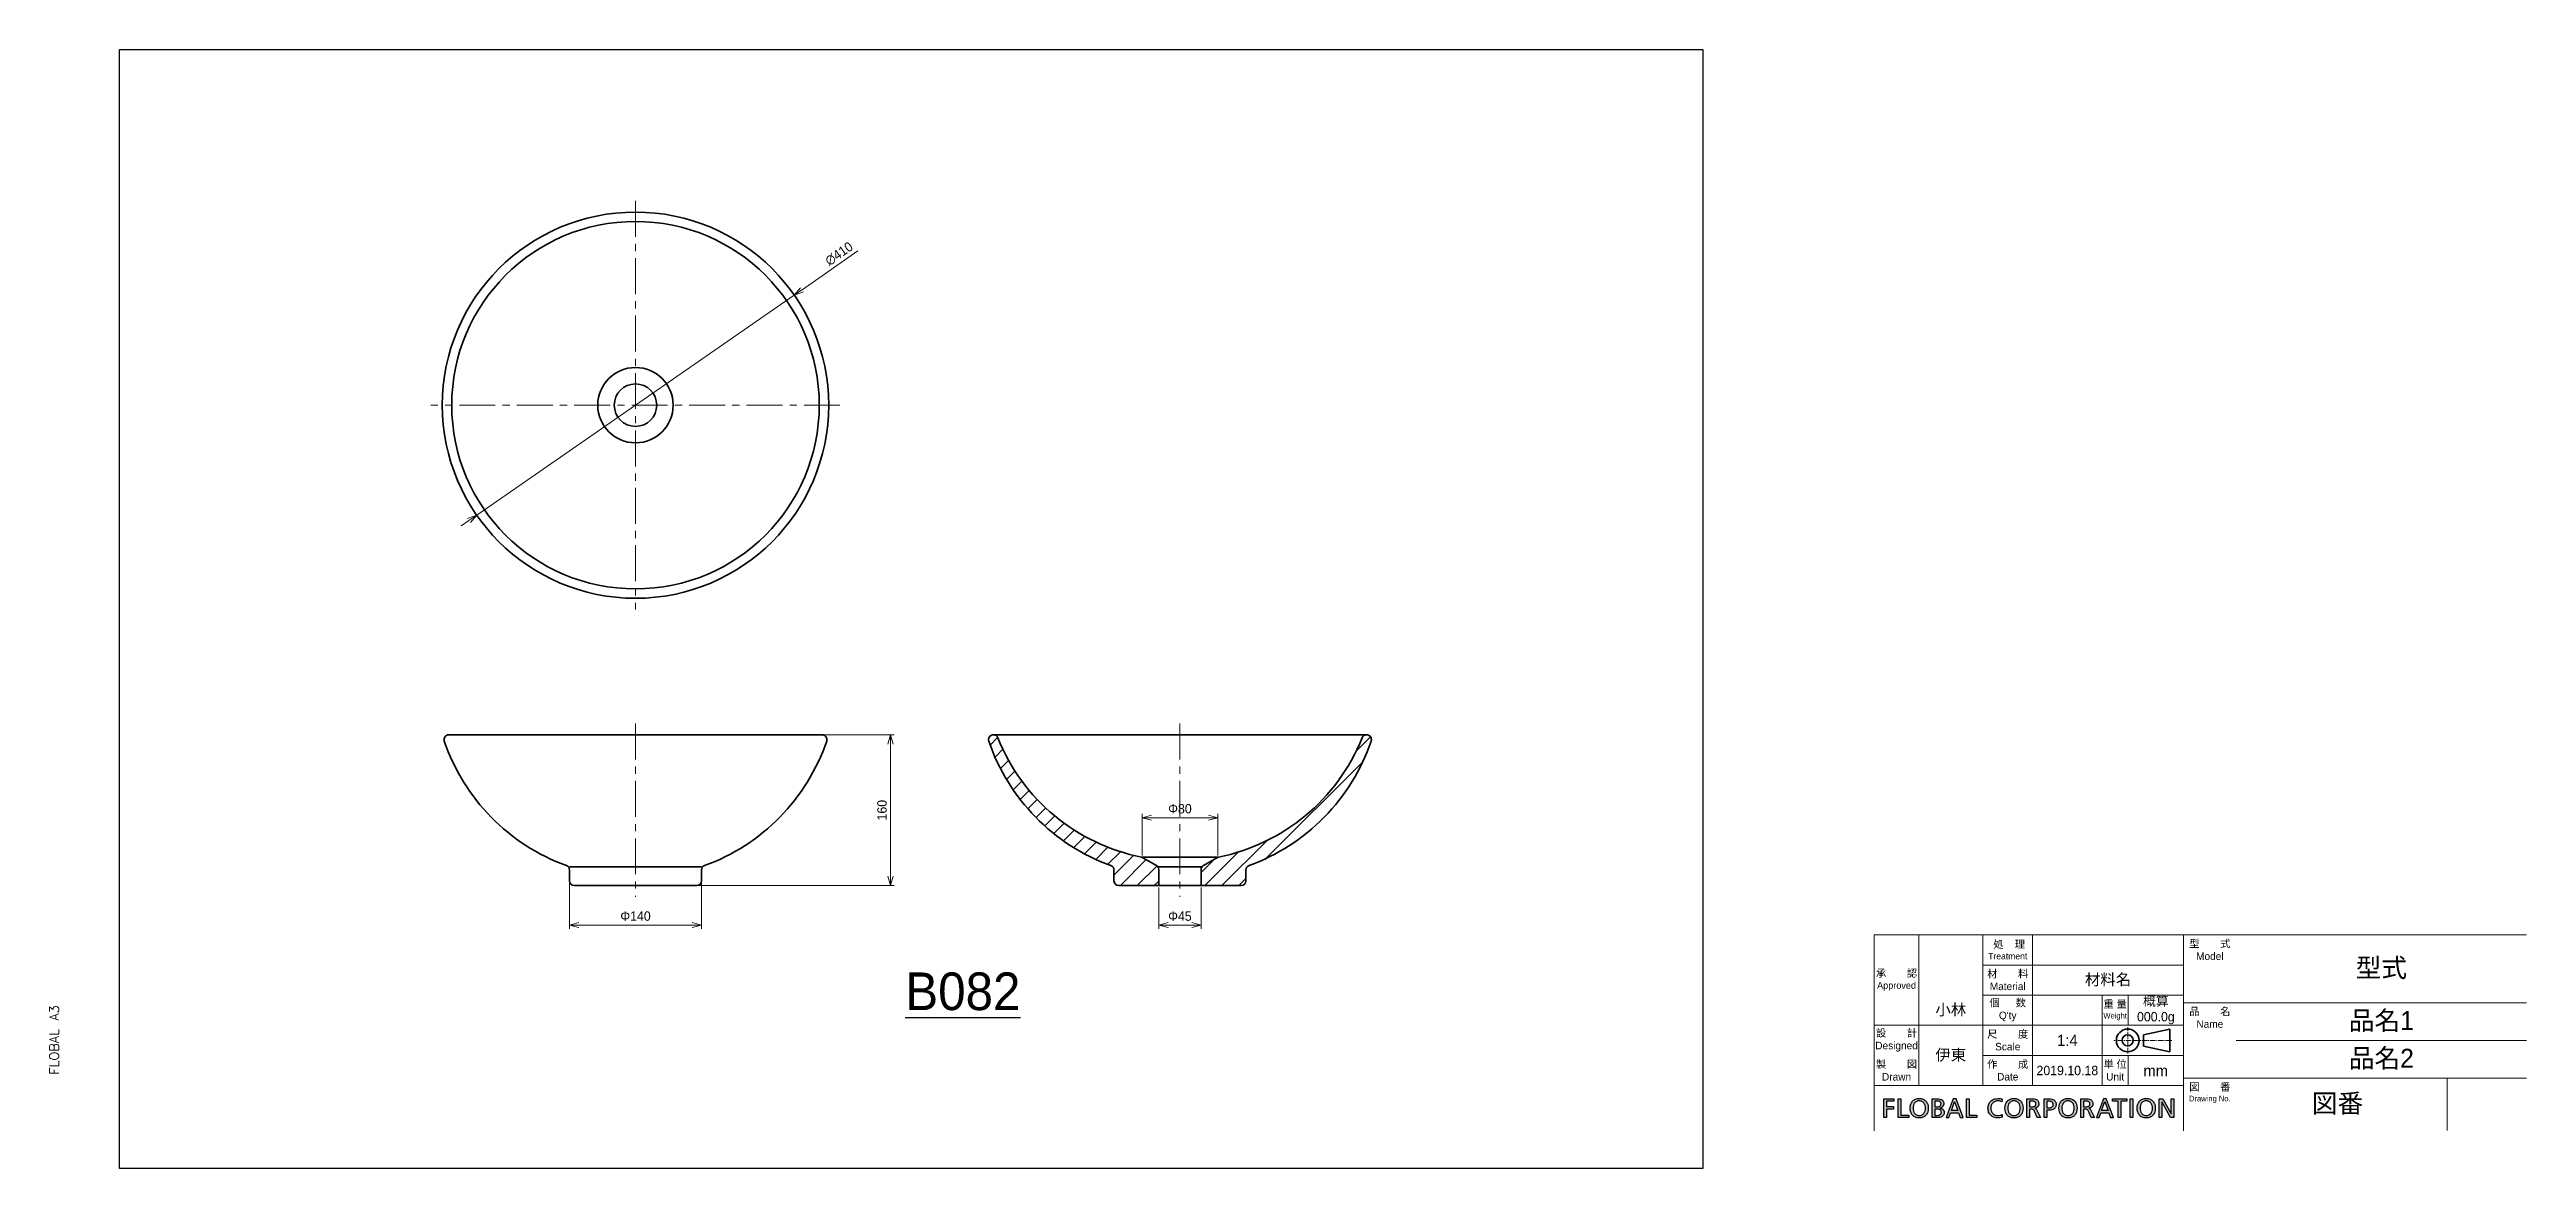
# Model space of a CAD drawing. Header units: millimetres. Extents: x 1926 to 4554, y 0 to 1188.
import ezdxf

# ---------------------------------------------------------------- set-up
doc = ezdxf.new("R2010")
doc.units = ezdxf.units.MM
doc.header["$LTSCALE"] = 0.3
doc.linetypes.add('CENTER', pattern=[50.8, 31.75, -6.35, 6.35, -6.35])
doc.linetypes.add('CENTER2', pattern=[28.575, 19.05, -3.175, 3.175, -3.175])
for name, color, linetype, lineweight in [('HATCH', 54, 'Continuous', 9), ('TEXT', 7, 'Continuous', 25), ('中心線', 4, 'CENTER', 18), ('中心線x.5', 4, 'CENTER2', 18), ('実線', 3, 'Continuous', 35), ('寸法', 2, 'Continuous', 18), ('細線', 7, 'Continuous', 18)]:
    doc.layers.add(name, color=color, linetype=linetype, lineweight=lineweight)
doc.layers.add('HOJO', color=8, linetype='Continuous', lineweight=13, plot=False)
doc.styles.add('MS Pゴシック', font='')
doc.styles.get("Standard").update_dxf_attribs({"font": 'txt.shx', "bigfont": 'bigfont.shx'})
doc.styles.get('MS Pゴシック').set_extended_font_data('MS PGothic')
doc.dimstyles.new('MyDim S＝1：4', dxfattribs={"dimtxt": 2.5, "dimasz": 2.5, "dimexe": 1, "dimexo": 0.5, "dimgap": 1, "dimtad": 3, "dimdsep": 46, "dimtxsty": 'MS Pゴシック', "dimblk": 'OPEN30', "dimcen": 0, "dimclrd": 256, "dimclre": 256, "dimclrt": 256, "dimazin": 2, "dimtfac": 1, "dimtmove": 0, "dimatfit": 3, "dimldrblk": 'OPEN30', "dimfxl": 1, "dimlwd": 18, "dimlwe": 18, "dimarcsym": 0})
pattern_1 = [(45, (0, 111.977), (-8.980256, 8.980256), [])]

msp = doc.modelspace()

# ---------------------------------------------------------------- texts
at = {"layer": 'Defpoints'}
msp.add_text('FLOBAL A3', height=10, rotation=90, dxfattribs=at).set_placement((1935.81, 99.583))
at = {"layer": 'HOJO', "attachment_point": 5}
for s, insert, char_height, width in [('{\\fＭＳ Ｐ明朝|b0|i0|c128|p18;型式}', (4400.154, 212), 20, 308), ('{\\fMS PMincho|b0|i0|c128|p18;材料名}', (4110.154, 200), 12, 160), ('{\\fＭＳ Ｐ明朝|b0|i0|c128|p18;品名1}', (4400.154, 156), 20, 308), ('{\\fＭＳ Ｐ明朝|b0|i0|c128|p18;品名2}', (4400.154, 116), 20, 308), ('{\\fＭＳ Ｐ明朝|b0|i0|c128|p18;図番}', (4353.691, 68.107), 20, 232.48901)]:
    msp.add_mtext(s, dxfattribs=dict(at, insert=insert, char_height=char_height, width=width))
at = {"layer": 'TEXT', "insert": (2894.964, 187.844), "char_height": 40, "width": 188.55958, "attachment_point": 5, "style": 'MS Pゴシック'}
msp.add_mtext('{\\LB082}', dxfattribs=at)
at = {"layer": 'TEXT', "attachment_point": 5}
for s, insert, char_height, width in [('{\\fMS PMincho|b0|i0|c128|p18;概算000.0g}', (4160.88, 168), 10, 58.54857), ('{\\fMS PMincho|b0|i0|c128|p18;小林}', (3943.29, 168), 12, 67.95215), ('{\\fMS PMincho|b0|i0|c128|p18;伊東}', (3943.29, 120), 12, 67.95215), ('{\\fMS PMincho|b0|i0|c128|p18;2019.10.18}', (4066.96, 104), 10, 73.61143), ('{\\fMS PMincho|b0|i0|c128|p18;mm}', (4160.783, 103.715), 12, 58.7416)]:
    msp.add_mtext(s, dxfattribs=dict(at, insert=insert, char_height=char_height, width=width))
at = {"layer": '細線', "attachment_point": 5}
for s, insert, char_height, width in [('{\\fMS UI Gothic|b0|i0|c128|p50; 処    理\\H0.85x;Treatment}', (4003.71, 232), 8, 52.88785), ('{\\fMS UI Gothic|b0|i0|c128|p2;型\u3000\u3000式\\P\\fMS UI Gothic|b0|i0|c128|p50;Model}', (4218.154, 232), 8, 56), ('{\\fMS UI Gothic|b0|i0|c128|p50;承\u3000\u3000認\\P\\H0.9x;Approved}', (3885.734, 200), 8, 47.16), ('{\\fMS UI Gothic|b0|i0|c128|p2;材\u3000\u3000料\\PMaterial}', (4003.71, 200), 8, 52.88785), ("{\\fMS UI Gothic|b0|i0|c128|p2;個  \u3000数Q'ty}", (4003.71, 168), 8, 52.88785), ('{\\fMS UI Gothic|b0|i0|c128|p50;重 量\\H0.7502x;Weight\\H1.333x; }', (4117.685, 168), 7.998, 27.84), ('{\\fMS UI Gothic|b0|i0|c128|p2;品\u3000\u3000名\\fMS UI Gothic|b0|i0|c128|p50;Name}', (4218.154, 160), 8, 56), ('{\\fMS UI Gothic|b0|i0|c128|p2;設\u3000\u3000計Designed}', (3885.734, 136), 8, 47.16), ('{\\fMS UI Gothic|b0|i0|c128|p50;尺\u3000\u3000度Scale}', (4003.71, 136), 8, 52.88785), ('{\\fMS PMincho|b0|i0|c128|p18;1:4}', (4066.96, 136), 12, 73.61143), ('{\\fMS UI Gothic|b0|i0|c128|p2;製\u3000\u3000図Drawn}', (3885.734, 104), 8, 47.16), ('{\\fMS UI Gothic|b0|i0|c128|p2;作\u3000\u3000成Date}', (4003.71, 104), 8, 52.88785), ('{\\fMS UI Gothic|b0|i0|c128|p50;単 位\\P\\H1x;Unit}', (4117.685, 104), 7.998, 27.84), ('{\\fMS UI Gothic|b0|i0|c128|p50;図\u3000\u3000番\\fMS UI Gothic|b0|i0|c128|p2;\\P\\fMS UI Gothic|b0|i0|c128|p50;\\H0.75x;Drawing No.}', (4218.154, 80), 8, 56)]:
    msp.add_mtext(s, dxfattribs=dict(at, insert=insert, char_height=char_height, width=width))

# ---------------------------------------------------------------- blocks, each defined once
blk = doc.blocks.new('FLOBAL CORPORATIOM')
at = {"layer": 'TEXT'}
h = blk.add_hatch(color=256, dxfattribs=at)
h.paths.add_polyline_path([(16.86, 1.72), (16.79, 1.86), (16.7, 1.99), (16.6, 2.1), (16.48, 2.19), (16.35, 2.27), (16.21, 2.34), (16.06, 2.39), (15.73, 2.46), (15.01, 2.5), (13.79, 2.5), (13.79, -2.5), (14.5, -2.5), (14.5, -0.28), (14.93, -0.28), (15.19, -0.29), (15.3, -0.31), (15.36, -0.32), (15.41, -0.34), (15.46, -0.37), (15.51, -0.4), (15.55, -0.44), (15.6, -0.48), (15.69, -0.61), (15.77, -0.77), (16.54, -2.5), (17.35, -2.5), (16.41, -0.51), (16.3, -0.31), (16.25, -0.24), (16.19, -0.17), (16.13, -0.12), (16.07, -0.08), (15.92, -0.01), (15.92, 0.01), (16.13, 0.06), (16.33, 0.14), (16.5, 0.25), (16.65, 0.39), (16.72, 0.46), (16.78, 0.54), (16.83, 0.63), (16.87, 0.73), (16.91, 0.82), (16.93, 0.93), (16.95, 1.03), (16.95, 1.15), (16.94, 1.36), (16.91, 1.55)])
h.paths.add_polyline_path([(14.5, 1.87), (15.19, 1.87), (15.42, 1.86), (15.62, 1.82), (15.71, 1.79), (15.8, 1.76), (15.87, 1.72), (15.94, 1.67), (16, 1.62), (16.05, 1.56), (16.09, 1.5), (16.13, 1.44), (16.16, 1.37), (16.18, 1.29), (16.19, 1.21), (16.19, 1.13), (16.19, 1.04), (16.17, 0.96), (16.15, 0.88), (16.12, 0.81), (16.08, 0.74), (16.03, 0.67), (15.97, 0.61), (15.91, 0.56), (15.83, 0.51), (15.75, 0.47), (15.57, 0.41), (15.35, 0.36), (15.11, 0.35), (14.5, 0.35)], flags=16)
h.paths.add_polyline_path([(-37.77, -0.22), (-35.91, -0.22), (-35.91, 0.41), (-37.77, 0.41), (-37.77, 1.87), (-35.83, 1.87), (-35.83, 2.5), (-38.48, 2.5), (-38.48, -2.5), (-37.77, -2.5)])
h.paths.add_polyline_path([(-34.69, -2.5), (-31.88, -2.5), (-31.88, -1.87), (-33.97, -1.87), (-33.97, 2.5), (-34.69, 2.5)])
h.paths.add_polyline_path([(-30.34, 2.28), (-30.53, 2.16), (-30.71, 2.01), (-30.88, 1.85), (-31.02, 1.67), (-31.15, 1.47), (-31.26, 1.26), (-31.35, 1.03), (-31.47, 0.54), (-31.51, 0), (-31.47, -0.55), (-31.35, -1.04), (-31.26, -1.27), (-31.15, -1.49), (-31.03, -1.68), (-30.88, -1.86), (-30.72, -2.02), (-30.54, -2.17), (-30.34, -2.29), (-30.12, -2.4), (-29.89, -2.48), (-29.65, -2.54), (-29.38, -2.57), (-29.1, -2.59), (-28.83, -2.57), (-28.56, -2.54), (-28.32, -2.48), (-28.09, -2.4), (-27.87, -2.29), (-27.67, -2.17), (-27.49, -2.02), (-27.33, -1.86), (-27.18, -1.68), (-27.06, -1.49), (-26.95, -1.27), (-26.86, -1.04), (-26.74, -0.55), (-26.7, 0), (-26.74, 0.54), (-26.86, 1.03), (-26.95, 1.26), (-27.06, 1.47), (-27.19, 1.67), (-27.33, 1.85), (-27.5, 2.01), (-27.68, 2.16), (-27.87, 2.28), (-28.09, 2.39), (-28.32, 2.47), (-28.57, 2.54), (-28.83, 2.57), (-29.1, 2.59), (-29.38, 2.57), (-29.64, 2.54), (-29.89, 2.47), (-30.12, 2.39)])
h.paths.add_polyline_path([(-29.83, 1.8), (-29.67, 1.86), (-29.49, 1.92), (-29.31, 1.95), (-29.1, 1.96), (-28.9, 1.94), (-28.72, 1.91), (-28.54, 1.86), (-28.38, 1.79), (-28.23, 1.7), (-28.1, 1.6), (-27.98, 1.49), (-27.87, 1.36), (-27.77, 1.22), (-27.69, 1.06), (-27.56, 0.73), (-27.48, 0.38), (-27.46, 0), (-27.48, -0.37), (-27.55, -0.73), (-27.67, -1.06), (-27.75, -1.21), (-27.85, -1.35), (-27.96, -1.48), (-28.08, -1.6), (-28.21, -1.7), (-28.36, -1.79), (-28.52, -1.86), (-28.7, -1.91), (-28.9, -1.94), (-29.1, -1.96), (-29.31, -1.94), (-29.51, -1.91), (-29.69, -1.86), (-29.85, -1.79), (-30, -1.7), (-30.13, -1.6), (-30.25, -1.48), (-30.36, -1.35), (-30.45, -1.21), (-30.54, -1.06), (-30.66, -0.73), (-30.73, -0.37), (-30.75, 0), (-30.73, 0.38), (-30.65, 0.74), (-30.52, 1.07), (-30.44, 1.22), (-30.34, 1.36), (-30.23, 1.49), (-30.11, 1.61), (-29.98, 1.71)], flags=16)
h.paths.add_polyline_path([(-25.71, -2.5), (-24.38, -2.5), (-24.01, -2.49), (-23.65, -2.44), (-23.33, -2.36), (-23.18, -2.31), (-23.04, -2.24), (-22.92, -2.16), (-22.81, -2.06), (-22.71, -1.95), (-22.63, -1.83), (-22.56, -1.69), (-22.51, -1.53), (-22.48, -1.36), (-22.47, -1.17), (-22.48, -1.04), (-22.5, -0.92), (-22.52, -0.8), (-22.56, -0.69), (-22.61, -0.59), (-22.66, -0.49), (-22.73, -0.41), (-22.8, -0.32), (-22.88, -0.25), (-22.97, -0.19), (-23.06, -0.13), (-23.17, -0.08), (-23.39, 0), (-23.63, 0.04), (-23.63, 0.05), (-23.41, 0.12), (-23.21, 0.21), (-23.03, 0.31), (-22.95, 0.38), (-22.88, 0.45), (-22.82, 0.52), (-22.76, 0.6), (-22.71, 0.69), (-22.68, 0.79), (-22.64, 0.89), (-22.62, 1), (-22.6, 1.24), (-22.61, 1.41), (-22.64, 1.56), (-22.68, 1.7), (-22.73, 1.83), (-22.8, 1.94), (-22.88, 2.04), (-22.98, 2.14), (-23.09, 2.22), (-23.21, 2.29), (-23.35, 2.34), (-23.65, 2.43), (-23.98, 2.48), (-24.36, 2.5), (-25.71, 2.5)])
h.paths.add_polyline_path([(-25, 1.91), (-24.24, 1.91), (-24.08, 1.9), (-23.92, 1.88), (-23.77, 1.83), (-23.69, 1.8), (-23.63, 1.76), (-23.56, 1.72), (-23.5, 1.66), (-23.45, 1.6), (-23.4, 1.53), (-23.37, 1.46), (-23.34, 1.37), (-23.32, 1.27), (-23.32, 1.17), (-23.33, 1.04), (-23.35, 0.92), (-23.38, 0.82), (-23.42, 0.73), (-23.48, 0.65), (-23.54, 0.59), (-23.62, 0.53), (-23.7, 0.49), (-23.79, 0.45), (-23.89, 0.42), (-24.11, 0.39), (-24.6, 0.37), (-25, 0.37)], flags=16)
h.paths.add_polyline_path([(-25, -0.22), (-24.53, -0.22), (-24.07, -0.25), (-23.85, -0.3), (-23.75, -0.33), (-23.65, -0.37), (-23.56, -0.42), (-23.48, -0.48), (-23.41, -0.56), (-23.35, -0.64), (-23.3, -0.73), (-23.26, -0.84), (-23.24, -0.97), (-23.23, -1.1), (-23.24, -1.22), (-23.26, -1.33), (-23.29, -1.43), (-23.33, -1.51), (-23.39, -1.59), (-23.45, -1.66), (-23.52, -1.71), (-23.6, -1.76), (-23.69, -1.8), (-23.79, -1.83), (-23.99, -1.88), (-24.46, -1.91), (-25, -1.91)], flags=16)
h.paths.add_polyline_path([(-21.97, -2.5), (-21.22, -2.5), (-20.78, -1.24), (-18.67, -1.24), (-18.23, -2.5), (-17.45, -2.5), (-19.32, 2.5), (-20.08, 2.5)])
h.paths.add_polyline_path([(-19.72, 1.78), (-18.88, -0.65), (-20.57, -0.65)], flags=16)
h.paths.add_polyline_path([(-15.89, 2.5), (-16.6, 2.5), (-16.6, -2.5), (-13.8, -2.5), (-13.8, -1.87), (-15.89, -1.87)])
h.paths.add_polyline_path([(-9.04, 2.47), (-9.29, 2.39), (-9.52, 2.29), (-9.74, 2.17), (-9.94, 2.03), (-10.13, 1.87), (-10.29, 1.69), (-10.44, 1.5), (-10.57, 1.29), (-10.68, 1.07), (-10.76, 0.83), (-10.82, 0.57), (-10.86, 0.3), (-10.87, 0.02), (-10.86, -0.27), (-10.83, -0.55), (-10.77, -0.81), (-10.69, -1.06), (-10.58, -1.29), (-10.46, -1.5), (-10.31, -1.7), (-10.15, -1.88), (-9.97, -2.04), (-9.77, -2.18), (-9.55, -2.3), (-9.32, -2.4), (-9.07, -2.48), (-8.81, -2.54), (-8.24, -2.59), (-7.7, -2.56), (-7.4, -2.5), (-7.1, -2.41), (-7.14, -1.71), (-7.25, -1.77), (-7.37, -1.81), (-7.65, -1.89), (-7.95, -1.94), (-8.23, -1.96), (-8.42, -1.95), (-8.61, -1.92), (-8.79, -1.88), (-8.96, -1.82), (-9.13, -1.74), (-9.28, -1.65), (-9.43, -1.54), (-9.56, -1.42), (-9.68, -1.28), (-9.79, -1.14), (-9.89, -0.97), (-9.97, -0.8), (-10.03, -0.62), (-10.08, -0.42), (-10.11, -0.22), (-10.12, 0), (-10.11, 0.21), (-10.08, 0.41), (-10.04, 0.6), (-9.98, 0.78), (-9.9, 0.95), (-9.81, 1.11), (-9.71, 1.26), (-9.59, 1.4), (-9.46, 1.52), (-9.31, 1.63), (-9.15, 1.73), (-8.98, 1.81), (-8.8, 1.87), (-8.61, 1.92), (-8.41, 1.95), (-8.2, 1.96, -0.133027), (-7.16, 1.68), (-7.11, 2.37, 0.10488), (-8.23, 2.59), (-8.78, 2.53)])
h.paths.add_polyline_path([(-5.39, 2.16), (-5.57, 2.01), (-5.73, 1.85), (-5.88, 1.67), (-6.01, 1.47), (-6.11, 1.26), (-6.2, 1.03), (-6.33, 0.54), (-6.37, 0), (-6.33, -0.55), (-6.2, -1.04), (-6.12, -1.27), (-6.01, -1.49), (-5.88, -1.68), (-5.74, -1.86), (-5.57, -2.02), (-5.39, -2.17), (-5.19, -2.29), (-4.98, -2.4), (-4.75, -2.48), (-4.5, -2.54), (-4.24, -2.57), (-3.96, -2.59), (-3.68, -2.57), (-3.42, -2.54), (-3.17, -2.48), (-2.94, -2.4), (-2.73, -2.29), (-2.53, -2.17), (-2.35, -2.02), (-2.18, -1.86), (-2.04, -1.68), (-1.91, -1.49), (-1.8, -1.27), (-1.71, -1.04), (-1.59, -0.55), (-1.55, 0), (-1.59, 0.54), (-1.71, 1.03), (-1.8, 1.26), (-1.91, 1.47), (-2.04, 1.67), (-2.19, 1.85), (-2.35, 2.01), (-2.53, 2.16), (-2.73, 2.28), (-2.94, 2.39), (-3.17, 2.47), (-3.42, 2.54), (-3.68, 2.57), (-3.96, 2.59), (-4.24, 2.57), (-4.5, 2.54), (-4.75, 2.47), (-4.98, 2.39), (-5.19, 2.28)])
h.paths.add_polyline_path([(-4.83, 1.71), (-4.68, 1.8), (-4.52, 1.86), (-4.35, 1.92), (-4.16, 1.95), (-3.96, 1.96), (-3.76, 1.94), (-3.57, 1.91), (-3.4, 1.86), (-3.24, 1.79), (-3.09, 1.7), (-2.95, 1.6), (-2.83, 1.49), (-2.72, 1.36), (-2.63, 1.22), (-2.54, 1.06), (-2.41, 0.73), (-2.34, 0.38), (-2.31, 0), (-2.34, -0.37), (-2.41, -0.73), (-2.53, -1.06), (-2.61, -1.21), (-2.7, -1.35), (-2.81, -1.48), (-2.93, -1.6), (-3.07, -1.7), (-3.22, -1.79), (-3.38, -1.86), (-3.56, -1.91), (-3.75, -1.94), (-3.96, -1.96), (-4.17, -1.94), (-4.36, -1.91), (-4.54, -1.86), (-4.7, -1.79), (-4.85, -1.7), (-4.99, -1.6), (-5.11, -1.48), (-5.22, -1.35), (-5.31, -1.21), (-5.39, -1.06), (-5.51, -0.73), (-5.58, -0.37), (-5.61, 0), (-5.58, 0.38), (-5.5, 0.74), (-5.38, 1.07), (-5.29, 1.22), (-5.2, 1.36), (-5.09, 1.49), (-4.97, 1.61)], flags=16)
h.paths.add_polyline_path([(-0.54, -2.5), (0.17, -2.5), (0.17, -0.28), (0.6, -0.28), (0.86, -0.29), (0.98, -0.31), (1.03, -0.32), (1.08, -0.34), (1.13, -0.37), (1.18, -0.4), (1.23, -0.44), (1.27, -0.48), (1.36, -0.61), (1.44, -0.77), (2.21, -2.5), (3.03, -2.5), (2.08, -0.51), (1.97, -0.31), (1.92, -0.24), (1.86, -0.17), (1.81, -0.12), (1.74, -0.08), (1.59, -0.01), (1.59, 0.01), (1.8, 0.06), (2, 0.14), (2.17, 0.25), (2.33, 0.39), (2.39, 0.46), (2.45, 0.54), (2.5, 0.63), (2.54, 0.73), (2.58, 0.82), (2.6, 0.93), (2.62, 1.03), (2.62, 1.15), (2.61, 1.36), (2.58, 1.55), (2.53, 1.72), (2.46, 1.86), (2.37, 1.99), (2.27, 2.1), (2.15, 2.19), (2.02, 2.27), (1.88, 2.34), (1.73, 2.39), (1.4, 2.46), (0.68, 2.5), (-0.54, 2.5)])
h.paths.add_polyline_path([(0.17, 1.87), (0.86, 1.87), (1.09, 1.86), (1.3, 1.82), (1.39, 1.79), (1.47, 1.76), (1.54, 1.72), (1.61, 1.67), (1.67, 1.62), (1.72, 1.56), (1.76, 1.5), (1.8, 1.44), (1.83, 1.37), (1.85, 1.29), (1.86, 1.21), (1.86, 1.13), (1.86, 1.04), (1.85, 0.96), (1.82, 0.88), (1.79, 0.81), (1.75, 0.74), (1.7, 0.67), (1.64, 0.61), (1.58, 0.56), (1.51, 0.51), (1.42, 0.47), (1.24, 0.41), (1.02, 0.36), (0.78, 0.35), (0.17, 0.35)], flags=16)
h.paths.add_polyline_path([(4.01, -2.5), (4.73, -2.5), (4.73, -0.5), (5.43, -0.5), (5.77, -0.48), (6.09, -0.42), (6.39, -0.32), (6.53, -0.25), (6.66, -0.17), (6.77, -0.07), (6.88, 0.04), (6.97, 0.16), (7.05, 0.3), (7.12, 0.45), (7.16, 0.62), (7.19, 0.8), (7.2, 1), (7.19, 1.21), (7.16, 1.39), (7.12, 1.56), (7.05, 1.72), (6.97, 1.85), (6.88, 1.98), (6.77, 2.08), (6.65, 2.18), (6.51, 2.26), (6.37, 2.33), (6.05, 2.43), (5.7, 2.48), (5.32, 2.5), (4.01, 2.5)])
h.paths.add_polyline_path([(4.73, 1.87), (5.34, 1.87), (5.51, 1.86), (5.7, 1.82), (5.88, 1.76), (6.06, 1.68), (6.14, 1.62), (6.21, 1.56), (6.28, 1.49), (6.33, 1.41), (6.38, 1.32), (6.41, 1.23), (6.43, 1.12), (6.44, 1.01), (6.44, 0.89), (6.42, 0.78), (6.39, 0.68), (6.35, 0.59), (6.3, 0.51), (6.24, 0.44), (6.18, 0.38), (6.11, 0.32), (6.03, 0.27), (5.95, 0.23), (5.78, 0.17), (5.61, 0.14), (5.44, 0.13), (4.73, 0.13)], flags=16)
h.paths.add_polyline_path([(8.94, 2.16), (8.76, 2.01), (8.59, 1.85), (8.45, 1.67), (8.32, 1.47), (8.21, 1.26), (8.12, 1.03), (8, 0.54), (7.96, 0), (8, -0.55), (8.12, -1.04), (8.21, -1.27), (8.32, -1.49), (8.45, -1.68), (8.59, -1.86), (8.76, -2.02), (8.94, -2.17), (9.13, -2.29), (9.35, -2.4), (9.58, -2.48), (9.83, -2.54), (10.09, -2.57), (10.37, -2.59), (10.65, -2.57), (10.91, -2.54), (11.16, -2.48), (11.39, -2.4), (11.6, -2.29), (11.8, -2.17), (11.98, -2.02), (12.14, -1.86), (12.29, -1.68), (12.42, -1.49), (12.52, -1.27), (12.61, -1.04), (12.73, -0.55), (12.77, 0), (12.73, 0.54), (12.61, 1.03), (12.52, 1.26), (12.41, 1.47), (12.29, 1.67), (12.14, 1.85), (11.98, 2.01), (11.8, 2.16), (11.6, 2.28), (11.38, 2.39), (11.15, 2.47), (10.91, 2.54), (10.65, 2.57), (10.37, 2.59), (10.09, 2.57), (9.83, 2.54), (9.58, 2.47), (9.35, 2.39), (9.14, 2.28)])
h.paths.add_polyline_path([(9.36, 1.61), (9.5, 1.71), (9.65, 1.8), (9.81, 1.86), (9.98, 1.92), (10.17, 1.95), (10.37, 1.96), (10.57, 1.94), (10.76, 1.91), (10.93, 1.86), (11.09, 1.79), (11.24, 1.7), (11.37, 1.6), (11.5, 1.49), (11.61, 1.36), (11.7, 1.22), (11.79, 1.06), (11.91, 0.73), (11.99, 0.38), (12.02, 0), (11.99, -0.37), (11.92, -0.73), (11.8, -1.06), (11.72, -1.21), (11.62, -1.35), (11.52, -1.48), (11.4, -1.6), (11.26, -1.7), (11.11, -1.79), (10.95, -1.86), (10.77, -1.91), (10.58, -1.94), (10.37, -1.96), (10.16, -1.94), (9.97, -1.91), (9.79, -1.86), (9.62, -1.79), (9.47, -1.7), (9.34, -1.6), (9.22, -1.48), (9.11, -1.35), (9.02, -1.21), (8.94, -1.06), (8.82, -0.73), (8.74, -0.37), (8.72, 0), (8.75, 0.38), (8.82, 0.74), (8.95, 1.07), (9.03, 1.22), (9.13, 1.36), (9.24, 1.49)], flags=16)
h.paths.add_polyline_path([(17.88, -2.5), (18.63, -2.5), (19.07, -1.24), (21.18, -1.24), (21.62, -2.5), (22.4, -2.5), (20.53, 2.5), (19.78, 2.5)])
h.paths.add_polyline_path([(20.13, 1.78), (20.98, -0.65), (19.28, -0.65)], flags=16)
h.paths.add_polyline_path([(23.68, 1.87), (23.68, -2.5), (24.4, -2.5), (24.4, 1.87), (25.95, 1.87), (25.95, 2.5), (22.13, 2.5), (22.13, 1.87)])
h.paths.add_polyline_path([(27.56, 2.5), (26.85, 2.5), (26.85, -2.5), (27.56, -2.5)])
h.paths.add_polyline_path([(32.55, 2.16), (32.35, 2.28), (32.14, 2.39), (31.91, 2.47), (31.66, 2.54), (31.4, 2.57), (31.12, 2.59), (30.84, 2.57), (30.58, 2.54), (30.33, 2.47), (30.1, 2.39), (29.89, 2.28), (29.69, 2.16), (29.51, 2.01), (29.35, 1.85), (29.2, 1.67), (29.07, 1.47), (28.97, 1.26), (28.88, 1.03), (28.75, 0.54), (28.71, 0), (28.75, -0.55), (28.88, -1.04), (28.96, -1.27), (29.07, -1.49), (29.2, -1.68), (29.34, -1.86), (29.51, -2.02), (29.69, -2.17), (29.89, -2.29), (30.1, -2.4), (30.33, -2.48), (30.58, -2.54), (30.84, -2.57), (31.12, -2.59), (31.4, -2.57), (31.66, -2.54), (31.91, -2.48), (32.14, -2.4), (32.35, -2.29), (32.55, -2.17), (32.73, -2.02), (32.9, -1.86), (33.04, -1.68), (33.17, -1.49), (33.28, -1.27), (33.37, -1.04), (33.49, -0.55), (33.53, 0), (33.49, 0.54), (33.36, 1.03), (33.27, 1.26), (33.17, 1.47), (33.04, 1.67), (32.89, 1.85), (32.73, 2.01)])
h.paths.add_polyline_path([(32.13, 1.6), (32.25, 1.49), (32.36, 1.36), (32.45, 1.22), (32.54, 1.06), (32.67, 0.73), (32.74, 0.38), (32.77, 0), (32.74, -0.37), (32.67, -0.73), (32.55, -1.06), (32.47, -1.21), (32.38, -1.35), (32.27, -1.48), (32.15, -1.6), (32.01, -1.7), (31.86, -1.79), (31.7, -1.86), (31.52, -1.91), (31.33, -1.94), (31.12, -1.96), (30.91, -1.94), (30.72, -1.91), (30.54, -1.86), (30.38, -1.79), (30.23, -1.7), (30.09, -1.6), (29.97, -1.48), (29.86, -1.35), (29.77, -1.21), (29.69, -1.06), (29.57, -0.73), (29.5, -0.37), (29.47, 0), (29.5, 0.38), (29.58, 0.74), (29.7, 1.07), (29.79, 1.22), (29.88, 1.36), (29.99, 1.49), (30.11, 1.61), (30.25, 1.71), (30.4, 1.8), (30.56, 1.86), (30.73, 1.92), (30.92, 1.95), (31.12, 1.96), (31.32, 1.94), (31.51, 1.91), (31.68, 1.86), (31.84, 1.79), (31.99, 1.7)], flags=16)
h.paths.add_polyline_path([(34.57, 2.5), (34.57, -2.5), (35.29, -2.5), (35.29, 1.61), (35.3, 1.61), (37.57, -2.5), (38.48, -2.5), (38.48, 2.5), (37.77, 2.5), (37.77, -1.53), (37.75, -1.53), (35.55, 2.5)])
for points in [[(-38.48, 2.5), (-35.83, 2.5), (-35.83, 1.87), (-37.77, 1.87), (-37.77, 0.41), (-35.91, 0.41), (-35.91, -0.22), (-37.77, -0.22), (-37.77, -2.5), (-38.48, -2.5), (-38.48, 2.5)], [(-34.69, 2.5), (-33.97, 2.5), (-33.97, -1.87), (-31.88, -1.87), (-31.88, -2.5), (-34.69, -2.5), (-34.69, 2.5)], [(-29.1, 2.59), (-28.83, 2.57), (-28.57, 2.54), (-28.32, 2.47), (-28.09, 2.39), (-27.87, 2.28), (-27.68, 2.16), (-27.5, 2.01), (-27.33, 1.85), (-27.19, 1.67), (-27.06, 1.47), (-26.95, 1.26), (-26.86, 1.03), (-26.74, 0.54), (-26.7, 0), (-26.74, -0.55), (-26.86, -1.04), (-26.95, -1.27), (-27.06, -1.49), (-27.18, -1.68), (-27.33, -1.86), (-27.49, -2.02), (-27.67, -2.17), (-27.87, -2.29), (-28.09, -2.4), (-28.32, -2.48), (-28.56, -2.54), (-28.83, -2.57), (-29.1, -2.59), (-29.38, -2.57), (-29.65, -2.54), (-29.89, -2.48), (-30.12, -2.4), (-30.34, -2.29), (-30.54, -2.17), (-30.72, -2.02), (-30.88, -1.86), (-31.03, -1.68), (-31.15, -1.49), (-31.26, -1.27), (-31.35, -1.04), (-31.47, -0.55), (-31.51, 0), (-31.47, 0.54), (-31.35, 1.03), (-31.26, 1.26), (-31.15, 1.47), (-31.02, 1.67), (-30.88, 1.85), (-30.71, 2.01), (-30.53, 2.16), (-30.34, 2.28), (-30.12, 2.39), (-29.89, 2.47), (-29.64, 2.54), (-29.38, 2.57), (-29.1, 2.59)], [(-29.1, -1.96), (-28.9, -1.94), (-28.7, -1.91), (-28.52, -1.86), (-28.36, -1.79), (-28.21, -1.7), (-28.08, -1.6), (-27.96, -1.48), (-27.85, -1.35), (-27.75, -1.21), (-27.67, -1.06), (-27.55, -0.73), (-27.48, -0.37), (-27.46, 0), (-27.48, 0.38), (-27.56, 0.73), (-27.69, 1.06), (-27.77, 1.22), (-27.87, 1.36), (-27.98, 1.49), (-28.1, 1.6), (-28.23, 1.7), (-28.38, 1.79), (-28.54, 1.86), (-28.72, 1.91), (-28.9, 1.94), (-29.1, 1.96), (-29.31, 1.95), (-29.49, 1.92), (-29.67, 1.86), (-29.83, 1.8), (-29.98, 1.71), (-30.11, 1.61), (-30.23, 1.49), (-30.34, 1.36), (-30.44, 1.22), (-30.52, 1.07), (-30.65, 0.74), (-30.73, 0.38), (-30.75, 0), (-30.73, -0.37), (-30.66, -0.73), (-30.54, -1.06), (-30.45, -1.21), (-30.36, -1.35), (-30.25, -1.48), (-30.13, -1.6), (-30, -1.7), (-29.85, -1.79), (-29.69, -1.86), (-29.51, -1.91), (-29.31, -1.94), (-29.1, -1.96)], [(-25.71, 2.5), (-24.36, 2.5), (-23.98, 2.48), (-23.65, 2.43), (-23.35, 2.34), (-23.21, 2.29), (-23.09, 2.22), (-22.98, 2.14), (-22.88, 2.04), (-22.8, 1.94), (-22.73, 1.83), (-22.68, 1.7), (-22.64, 1.56), (-22.61, 1.41), (-22.6, 1.24), (-22.62, 1), (-22.64, 0.89), (-22.68, 0.79), (-22.71, 0.69), (-22.76, 0.6), (-22.82, 0.52), (-22.88, 0.45), (-22.95, 0.38), (-23.03, 0.31), (-23.21, 0.21), (-23.41, 0.12), (-23.63, 0.05), (-23.63, 0.04), (-23.39, 0), (-23.17, -0.08), (-23.06, -0.13), (-22.97, -0.19), (-22.88, -0.25), (-22.8, -0.32), (-22.73, -0.41), (-22.66, -0.49), (-22.61, -0.59), (-22.56, -0.69), (-22.52, -0.8), (-22.5, -0.92), (-22.48, -1.04), (-22.47, -1.17), (-22.48, -1.36), (-22.51, -1.53), (-22.56, -1.69), (-22.63, -1.83), (-22.71, -1.95), (-22.81, -2.06), (-22.92, -2.16), (-23.04, -2.24), (-23.18, -2.31), (-23.33, -2.36), (-23.65, -2.44), (-24.01, -2.49), (-24.38, -2.5), (-25.71, -2.5), (-25.71, 2.5)], [(-25, 0.37), (-24.6, 0.37), (-24.11, 0.39), (-23.89, 0.42), (-23.79, 0.45), (-23.7, 0.49), (-23.62, 0.53), (-23.54, 0.59), (-23.48, 0.65), (-23.42, 0.73), (-23.38, 0.82), (-23.35, 0.92), (-23.33, 1.04), (-23.32, 1.17), (-23.32, 1.27), (-23.34, 1.37), (-23.37, 1.46), (-23.4, 1.53), (-23.45, 1.6), (-23.5, 1.66), (-23.56, 1.72), (-23.63, 1.76), (-23.69, 1.8), (-23.77, 1.83), (-23.92, 1.88), (-24.08, 1.9), (-24.24, 1.91), (-25, 1.91), (-25, 0.37)], [(-18.23, -2.5), (-17.45, -2.5), (-19.32, 2.5), (-20.08, 2.5), (-21.97, -2.5), (-21.22, -2.5), (-20.78, -1.24), (-18.67, -1.24), (-18.23, -2.5)], [(-20.57, -0.65), (-19.72, 1.78), (-18.88, -0.65), (-20.57, -0.65)], [(-16.6, 2.5), (-15.89, 2.5), (-15.89, -1.87), (-13.8, -1.87), (-13.8, -2.5), (-16.6, -2.5), (-16.6, 2.5)], [(-3.96, 2.59), (-3.68, 2.57), (-3.42, 2.54), (-3.17, 2.47), (-2.94, 2.39), (-2.73, 2.28), (-2.53, 2.16), (-2.35, 2.01), (-2.19, 1.85), (-2.04, 1.67), (-1.91, 1.47), (-1.8, 1.26), (-1.71, 1.03), (-1.59, 0.54), (-1.55, 0), (-1.59, -0.55), (-1.71, -1.04), (-1.8, -1.27), (-1.91, -1.49), (-2.04, -1.68), (-2.18, -1.86), (-2.35, -2.02), (-2.53, -2.17), (-2.73, -2.29), (-2.94, -2.4), (-3.17, -2.48), (-3.42, -2.54), (-3.68, -2.57), (-3.96, -2.59), (-4.24, -2.57), (-4.5, -2.54), (-4.75, -2.48), (-4.98, -2.4), (-5.19, -2.29), (-5.39, -2.17), (-5.57, -2.02), (-5.74, -1.86), (-5.88, -1.68), (-6.01, -1.49), (-6.12, -1.27), (-6.2, -1.04), (-6.33, -0.55), (-6.37, 0), (-6.33, 0.54), (-6.2, 1.03), (-6.11, 1.26), (-6.01, 1.47), (-5.88, 1.67), (-5.73, 1.85), (-5.57, 2.01), (-5.39, 2.16), (-5.19, 2.28), (-4.98, 2.39), (-4.75, 2.47), (-4.5, 2.54), (-4.24, 2.57), (-3.96, 2.59)], [(-3.96, -1.96), (-3.75, -1.94), (-3.56, -1.91), (-3.38, -1.86), (-3.22, -1.79), (-3.07, -1.7), (-2.93, -1.6), (-2.81, -1.48), (-2.7, -1.35), (-2.61, -1.21), (-2.53, -1.06), (-2.41, -0.73), (-2.34, -0.37), (-2.31, 0), (-2.34, 0.38), (-2.41, 0.73), (-2.54, 1.06), (-2.63, 1.22), (-2.72, 1.36), (-2.83, 1.49), (-2.95, 1.6), (-3.09, 1.7), (-3.24, 1.79), (-3.4, 1.86), (-3.57, 1.91), (-3.76, 1.94), (-3.96, 1.96), (-4.16, 1.95), (-4.35, 1.92), (-4.52, 1.86), (-4.68, 1.8), (-4.83, 1.71), (-4.97, 1.61), (-5.09, 1.49), (-5.2, 1.36), (-5.29, 1.22), (-5.38, 1.07), (-5.5, 0.74), (-5.58, 0.38), (-5.61, 0), (-5.58, -0.37), (-5.51, -0.73), (-5.39, -1.06), (-5.31, -1.21), (-5.22, -1.35), (-5.11, -1.48), (-4.99, -1.6), (-4.85, -1.7), (-4.7, -1.79), (-4.54, -1.86), (-4.36, -1.91), (-4.17, -1.94), (-3.96, -1.96)], [(-0.54, 2.5), (0.68, 2.5), (1.4, 2.46), (1.73, 2.39), (1.88, 2.34), (2.02, 2.27), (2.15, 2.19), (2.27, 2.1), (2.37, 1.99), (2.46, 1.86), (2.53, 1.72), (2.58, 1.55), (2.61, 1.36), (2.62, 1.15), (2.62, 1.03), (2.6, 0.93), (2.58, 0.82), (2.54, 0.73), (2.5, 0.63), (2.45, 0.54), (2.39, 0.46), (2.33, 0.39), (2.17, 0.25), (2, 0.14), (1.8, 0.06), (1.59, 0.01), (1.59, -0.01), (1.74, -0.08), (1.81, -0.12), (1.86, -0.17), (1.92, -0.24), (1.97, -0.31), (2.08, -0.51), (3.03, -2.5), (2.21, -2.5), (1.44, -0.77), (1.36, -0.61), (1.27, -0.48), (1.23, -0.44), (1.18, -0.4), (1.13, -0.37), (1.08, -0.34), (1.03, -0.32), (0.98, -0.31), (0.86, -0.29), (0.6, -0.28), (0.17, -0.28), (0.17, -2.5), (-0.54, -2.5), (-0.54, 2.5)], [(0.17, 0.35), (0.78, 0.35), (1.02, 0.36), (1.24, 0.41), (1.42, 0.47), (1.51, 0.51), (1.58, 0.56), (1.64, 0.61), (1.7, 0.67), (1.75, 0.74), (1.79, 0.81), (1.82, 0.88), (1.85, 0.96), (1.86, 1.04), (1.86, 1.13), (1.86, 1.21), (1.85, 1.29), (1.83, 1.37), (1.8, 1.44), (1.76, 1.5), (1.72, 1.56), (1.67, 1.62), (1.61, 1.67), (1.54, 1.72), (1.47, 1.76), (1.39, 1.79), (1.3, 1.82), (1.09, 1.86), (0.86, 1.87), (0.17, 1.87), (0.17, 0.35)], [(4.01, 2.5), (5.32, 2.5), (5.7, 2.48), (6.05, 2.43), (6.37, 2.33), (6.51, 2.26), (6.65, 2.18), (6.77, 2.08), (6.88, 1.98), (6.97, 1.85), (7.05, 1.72), (7.12, 1.56), (7.16, 1.39), (7.19, 1.21), (7.2, 1), (7.19, 0.8), (7.16, 0.62), (7.12, 0.45), (7.05, 0.3), (6.97, 0.16), (6.88, 0.04), (6.77, -0.07), (6.66, -0.17), (6.53, -0.25), (6.39, -0.32), (6.09, -0.42), (5.77, -0.48), (5.43, -0.5), (4.73, -0.5), (4.73, -2.5), (4.01, -2.5), (4.01, 2.5)], [(4.73, 0.13), (5.44, 0.13), (5.61, 0.14), (5.78, 0.17), (5.95, 0.23), (6.03, 0.27), (6.11, 0.32), (6.18, 0.38), (6.24, 0.44), (6.3, 0.51), (6.35, 0.59), (6.39, 0.68), (6.42, 0.78), (6.44, 0.89), (6.44, 1.01), (6.43, 1.12), (6.41, 1.23), (6.38, 1.32), (6.33, 1.41), (6.28, 1.49), (6.21, 1.56), (6.14, 1.62), (6.06, 1.68), (5.88, 1.76), (5.7, 1.82), (5.51, 1.86), (5.34, 1.87), (4.73, 1.87), (4.73, 0.13)], [(10.37, 2.59), (10.65, 2.57), (10.91, 2.54), (11.15, 2.47), (11.38, 2.39), (11.6, 2.28), (11.8, 2.16), (11.98, 2.01), (12.14, 1.85), (12.29, 1.67), (12.41, 1.47), (12.52, 1.26), (12.61, 1.03), (12.73, 0.54), (12.77, 0), (12.73, -0.55), (12.61, -1.04), (12.52, -1.27), (12.42, -1.49), (12.29, -1.68), (12.14, -1.86), (11.98, -2.02), (11.8, -2.17), (11.6, -2.29), (11.39, -2.4), (11.16, -2.48), (10.91, -2.54), (10.65, -2.57), (10.37, -2.59), (10.09, -2.57), (9.83, -2.54), (9.58, -2.48), (9.35, -2.4), (9.13, -2.29), (8.94, -2.17), (8.76, -2.02), (8.59, -1.86), (8.45, -1.68), (8.32, -1.49), (8.21, -1.27), (8.12, -1.04), (8, -0.55), (7.96, 0), (8, 0.54), (8.12, 1.03), (8.21, 1.26), (8.32, 1.47), (8.45, 1.67), (8.59, 1.85), (8.76, 2.01), (8.94, 2.16), (9.14, 2.28), (9.35, 2.39), (9.58, 2.47), (9.83, 2.54), (10.09, 2.57), (10.37, 2.59)], [(10.37, -1.96), (10.58, -1.94), (10.77, -1.91), (10.95, -1.86), (11.11, -1.79), (11.26, -1.7), (11.4, -1.6), (11.52, -1.48), (11.62, -1.35), (11.72, -1.21), (11.8, -1.06), (11.92, -0.73), (11.99, -0.37), (12.02, 0), (11.99, 0.38), (11.91, 0.73), (11.79, 1.06), (11.7, 1.22), (11.61, 1.36), (11.5, 1.49), (11.37, 1.6), (11.24, 1.7), (11.09, 1.79), (10.93, 1.86), (10.76, 1.91), (10.57, 1.94), (10.37, 1.96), (10.17, 1.95), (9.98, 1.92), (9.81, 1.86), (9.65, 1.8), (9.5, 1.71), (9.36, 1.61), (9.24, 1.49), (9.13, 1.36), (9.03, 1.22), (8.95, 1.07), (8.82, 0.74), (8.75, 0.38), (8.72, 0), (8.74, -0.37), (8.82, -0.73), (8.94, -1.06), (9.02, -1.21), (9.11, -1.35), (9.22, -1.48), (9.34, -1.6), (9.47, -1.7), (9.62, -1.79), (9.79, -1.86), (9.97, -1.91), (10.16, -1.94), (10.37, -1.96)], [(13.79, 2.5), (15.01, 2.5), (15.73, 2.46), (16.06, 2.39), (16.21, 2.34), (16.35, 2.27), (16.48, 2.19), (16.6, 2.1), (16.7, 1.99), (16.79, 1.86), (16.86, 1.72), (16.91, 1.55), (16.94, 1.36), (16.95, 1.15), (16.95, 1.03), (16.93, 0.93), (16.91, 0.82), (16.87, 0.73), (16.83, 0.63), (16.78, 0.54), (16.72, 0.46), (16.65, 0.39), (16.5, 0.25), (16.33, 0.14), (16.13, 0.06), (15.92, 0.01), (15.92, -0.01), (16.07, -0.08), (16.13, -0.12), (16.19, -0.17), (16.25, -0.24), (16.3, -0.31), (16.41, -0.51), (17.35, -2.5), (16.54, -2.5), (15.77, -0.77), (15.69, -0.61), (15.6, -0.48), (15.55, -0.44), (15.51, -0.4), (15.46, -0.37), (15.41, -0.34), (15.36, -0.32), (15.3, -0.31), (15.19, -0.29), (14.93, -0.28), (14.5, -0.28), (14.5, -2.5), (13.79, -2.5), (13.79, 2.5)], [(14.5, 0.35), (15.11, 0.35), (15.35, 0.36), (15.57, 0.41), (15.75, 0.47), (15.83, 0.51), (15.91, 0.56), (15.97, 0.61), (16.03, 0.67), (16.08, 0.74), (16.12, 0.81), (16.15, 0.88), (16.17, 0.96), (16.19, 1.04), (16.19, 1.13), (16.19, 1.21), (16.18, 1.29), (16.16, 1.37), (16.13, 1.44), (16.09, 1.5), (16.05, 1.56), (16, 1.62), (15.94, 1.67), (15.87, 1.72), (15.8, 1.76), (15.71, 1.79), (15.62, 1.82), (15.42, 1.86), (15.19, 1.87), (14.5, 1.87), (14.5, 0.35)], [(21.62, -2.5), (22.4, -2.5), (20.53, 2.5), (19.78, 2.5), (17.88, -2.5), (18.63, -2.5), (19.07, -1.24), (21.18, -1.24), (21.62, -2.5)], [(19.28, -0.65), (20.13, 1.78), (20.98, -0.65), (19.28, -0.65)], [(23.68, 1.87), (22.13, 1.87), (22.13, 2.5), (25.95, 2.5), (25.95, 1.87), (24.4, 1.87), (24.4, -2.5), (23.68, -2.5), (23.68, 1.87)], [(26.85, 2.5), (27.56, 2.5), (27.56, -2.5), (26.85, -2.5), (26.85, 2.5)], [(31.12, 2.59), (31.4, 2.57), (31.66, 2.54), (31.91, 2.47), (32.14, 2.39), (32.35, 2.28), (32.55, 2.16), (32.73, 2.01), (32.89, 1.85), (33.04, 1.67), (33.17, 1.47), (33.27, 1.26), (33.36, 1.03), (33.49, 0.54), (33.53, 0), (33.49, -0.55), (33.37, -1.04), (33.28, -1.27), (33.17, -1.49), (33.04, -1.68), (32.9, -1.86), (32.73, -2.02), (32.55, -2.17), (32.35, -2.29), (32.14, -2.4), (31.91, -2.48), (31.66, -2.54), (31.4, -2.57), (31.12, -2.59), (30.84, -2.57), (30.58, -2.54), (30.33, -2.48), (30.1, -2.4), (29.89, -2.29), (29.69, -2.17), (29.51, -2.02), (29.34, -1.86), (29.2, -1.68), (29.07, -1.49), (28.96, -1.27), (28.88, -1.04), (28.75, -0.55), (28.71, 0), (28.75, 0.54), (28.88, 1.03), (28.97, 1.26), (29.07, 1.47), (29.2, 1.67), (29.35, 1.85), (29.51, 2.01), (29.69, 2.16), (29.89, 2.28), (30.1, 2.39), (30.33, 2.47), (30.58, 2.54), (30.84, 2.57), (31.12, 2.59)], [(31.12, -1.96), (31.33, -1.94), (31.52, -1.91), (31.7, -1.86), (31.86, -1.79), (32.01, -1.7), (32.15, -1.6), (32.27, -1.48), (32.38, -1.35), (32.47, -1.21), (32.55, -1.06), (32.67, -0.73), (32.74, -0.37), (32.77, 0), (32.74, 0.38), (32.67, 0.73), (32.54, 1.06), (32.45, 1.22), (32.36, 1.36), (32.25, 1.49), (32.13, 1.6), (31.99, 1.7), (31.84, 1.79), (31.68, 1.86), (31.51, 1.91), (31.32, 1.94), (31.12, 1.96), (30.92, 1.95), (30.73, 1.92), (30.56, 1.86), (30.4, 1.8), (30.25, 1.71), (30.11, 1.61), (29.99, 1.49), (29.88, 1.36), (29.79, 1.22), (29.7, 1.07), (29.58, 0.74), (29.5, 0.38), (29.47, 0), (29.5, -0.37), (29.57, -0.73), (29.69, -1.06), (29.77, -1.21), (29.86, -1.35), (29.97, -1.48), (30.09, -1.6), (30.23, -1.7), (30.38, -1.79), (30.54, -1.86), (30.72, -1.91), (30.91, -1.94), (31.12, -1.96)], [(34.57, 2.5), (35.55, 2.5), (37.75, -1.53), (37.77, -1.53), (37.77, 2.5), (38.48, 2.5), (38.48, -2.5), (37.57, -2.5), (35.3, 1.61), (35.29, 1.61), (35.29, -2.5), (34.57, -2.5), (34.57, 2.5)], [(-25, -1.91), (-24.46, -1.91), (-23.99, -1.88), (-23.79, -1.83), (-23.69, -1.8), (-23.6, -1.76), (-23.52, -1.71), (-23.45, -1.66), (-23.39, -1.59), (-23.33, -1.51), (-23.29, -1.43), (-23.26, -1.33), (-23.24, -1.22), (-23.23, -1.1), (-23.24, -0.97), (-23.26, -0.84), (-23.3, -0.73), (-23.35, -0.64), (-23.41, -0.56), (-23.48, -0.48), (-23.56, -0.42), (-23.65, -0.37), (-23.75, -0.33), (-23.85, -0.3), (-24.07, -0.25), (-24.53, -0.22), (-25, -0.22), (-25, -1.91)]]:
    blk.add_lwpolyline(points, close=True, dxfattribs=at)
blk.add_lwpolyline([(-7.16, 1.68, 0.133027), (-8.2, 1.96), (-8.41, 1.95), (-8.61, 1.92), (-8.8, 1.87), (-8.98, 1.81), (-9.15, 1.73), (-9.31, 1.63), (-9.46, 1.52), (-9.59, 1.4), (-9.71, 1.26), (-9.81, 1.11), (-9.9, 0.95), (-9.98, 0.78), (-10.04, 0.6), (-10.08, 0.41), (-10.11, 0.21), (-10.12, 0), (-10.11, -0.22), (-10.08, -0.42), (-10.03, -0.62), (-9.97, -0.8), (-9.89, -0.97), (-9.79, -1.14), (-9.68, -1.28), (-9.56, -1.42), (-9.43, -1.54), (-9.28, -1.65), (-9.13, -1.74), (-8.96, -1.82), (-8.79, -1.88), (-8.61, -1.92), (-8.42, -1.95), (-8.23, -1.96), (-7.95, -1.94), (-7.65, -1.89), (-7.37, -1.81), (-7.25, -1.77), (-7.14, -1.71), (-7.1, -2.41), (-7.4, -2.5), (-7.7, -2.56), (-8.24, -2.59), (-8.81, -2.54), (-9.07, -2.48), (-9.32, -2.4), (-9.55, -2.3), (-9.77, -2.18), (-9.97, -2.04), (-10.15, -1.88), (-10.31, -1.7), (-10.46, -1.5), (-10.58, -1.29), (-10.69, -1.06), (-10.77, -0.81), (-10.83, -0.55), (-10.86, -0.27), (-10.87, 0.02), (-10.86, 0.3), (-10.82, 0.57), (-10.76, 0.83), (-10.68, 1.07), (-10.57, 1.29), (-10.44, 1.5), (-10.29, 1.69), (-10.13, 1.87), (-9.94, 2.03), (-9.74, 2.17), (-9.52, 2.29), (-9.29, 2.39), (-9.04, 2.47), (-8.78, 2.53), (-8.23, 2.59, -0.10488), (-7.11, 2.37), (-7.16, 1.68)], format="xyb", close=True, dxfattribs=at)
blk = doc.blocks.new('_Open30')
at = {"color": 0, "lineweight": -2}
for p, q in [((-1, 0.27), (0, 0)), ((0, 0), (-1, -0.27)), ((0, 0), (-1, 0))]:
    blk.add_line(p, q, dxfattribs=at)
blk = doc.blocks.new('*D3')
at = {"layer": 'Defpoints', "color": 0, "transparency": 16777216}
for p in [(2745.7, 460.4), (2818.2, 460.4), (2612.6, 300.4)]:
    blk.add_point(p, dxfattribs=at)
at = {"layer": '寸法', "lineweight": 18, "transparency": 16777216}
for p, q in [((2747.7, 460.4), (2822.2, 460.4)), ((2818.2, 310.4), (2818.2, 450.4)), ((2614.6, 300.4), (2822.2, 300.4))]:
    blk.add_line(p, q, dxfattribs=at)
at = {"layer": '寸法', "lineweight": 18, "transparency": 16777216, "xscale": 10, "yscale": 10, "zscale": 10}
for p, rotation in [((2818.2, 460.4), 90), ((2818.2, 300.4), 270)]:
    blk.add_blockref('_Open30', p, dxfattribs=dict(at, rotation=rotation))
at = {"layer": '寸法', "transparency": 16777216, "insert": (2809.2, 380.4), "char_height": 10, "attachment_point": 5, "rotation": 90, "style": 'MS Pゴシック'}
blk.add_mtext('160', dxfattribs=at)
blk = doc.blocks.new('*D4')
at = {"layer": 'Defpoints', "color": 0, "transparency": 16777216}
for p in [(3165.5, 372.4), (3085.1, 330.4), (3165.5, 330.4)]:
    blk.add_point(p, dxfattribs=at)
at = {"layer": '寸法', "lineweight": 18, "transparency": 16777216}
for p, q in [((3085.1, 332.4), (3085.1, 376.4)), ((3095.1, 372.4), (3155.5, 372.4)), ((3165.5, 332.4), (3165.5, 376.4))]:
    blk.add_line(p, q, dxfattribs=at)
at = {"layer": '寸法', "lineweight": 18, "transparency": 16777216, "xscale": 10, "yscale": 10, "zscale": 10, "rotation": 180}
blk.add_blockref('_Open30', (3085.1, 372.4), dxfattribs=at)
at = {"layer": '寸法', "lineweight": 18, "transparency": 16777216, "xscale": 10, "yscale": 10, "zscale": 10}
blk.add_blockref('_Open30', (3165.5, 372.4), dxfattribs=at)
at = {"layer": '寸法', "transparency": 16777216, "insert": (3125.3, 381.9), "char_height": 10, "attachment_point": 5, "style": 'MS Pゴシック'}
blk.add_mtext('Φ80', dxfattribs=at)
blk = doc.blocks.new('*D6')
at = {"layer": 'Defpoints', "color": 0, "transparency": 16777216}
for p in [(3102.8, 300.4), (3147.8, 300.4), (3147.8, 258.4)]:
    blk.add_point(p, dxfattribs=at)
at = {"layer": '寸法', "lineweight": 18, "transparency": 16777216}
for p, q in [((3102.8, 298.4), (3102.8, 254.4)), ((3147.8, 298.4), (3147.8, 254.4)), ((3112.8, 258.4), (3137.8, 258.4))]:
    blk.add_line(p, q, dxfattribs=at)
at = {"layer": '寸法', "lineweight": 18, "transparency": 16777216, "xscale": 10, "yscale": 10, "zscale": 10, "rotation": 180}
blk.add_blockref('_Open30', (3102.8, 258.4), dxfattribs=at)
at = {"layer": '寸法', "lineweight": 18, "transparency": 16777216, "xscale": 10, "yscale": 10, "zscale": 10}
blk.add_blockref('_Open30', (3147.8, 258.4), dxfattribs=at)
at = {"layer": '寸法', "transparency": 16777216, "insert": (3125.3, 267.9), "char_height": 10, "attachment_point": 5, "style": 'MS Pゴシック'}
blk.add_mtext('Φ45', dxfattribs=at)
blk = doc.blocks.new('*D7')
at = {"layer": 'Defpoints', "color": 0, "transparency": 16777216}
for p in [(2477.6, 305.4), (2617.6, 305.4), (2617.6, 258.4)]:
    blk.add_point(p, dxfattribs=at)
at = {"layer": '寸法', "lineweight": 18, "transparency": 16777216}
for p, q in [((2477.6, 303.4), (2477.6, 254.4)), ((2617.6, 303.4), (2617.6, 254.4)), ((2487.6, 258.4), (2607.6, 258.4))]:
    blk.add_line(p, q, dxfattribs=at)
at = {"layer": '寸法', "lineweight": 18, "transparency": 16777216, "xscale": 10, "yscale": 10, "zscale": 10, "rotation": 180}
blk.add_blockref('_Open30', (2477.6, 258.4), dxfattribs=at)
at = {"layer": '寸法', "lineweight": 18, "transparency": 16777216, "xscale": 10, "yscale": 10, "zscale": 10}
blk.add_blockref('_Open30', (2617.6, 258.4), dxfattribs=at)
at = {"layer": '寸法', "transparency": 16777216, "insert": (2547.6, 267.9), "char_height": 10, "attachment_point": 5, "style": 'MS Pゴシック'}
blk.add_mtext('Φ140', dxfattribs=at)
blk = doc.blocks.new('*D9')
at = {"layer": 'Defpoints', "color": 0, "transparency": 16777216}
for p in [(2716, 927.2), (2379.1, 693.6)]:
    blk.add_point(p, dxfattribs=at)
at = {"layer": '寸法', "lineweight": 18, "transparency": 16777216}
for p, q in [((2783.6, 974.1), (2724.3, 932.9)), ((2379.1, 693.6), (2716, 927.2)), ((2370.9, 687.9), (2362.7, 682.2))]:
    blk.add_line(p, q, dxfattribs=at)
at = {"layer": '寸法', "lineweight": 18, "transparency": 16777216, "xscale": 10, "yscale": 10, "zscale": 10}
for p, rotation in [((2716, 927.2), 214.7404245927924), ((2379.1, 693.6), 34.74042459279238)]:
    blk.add_blockref('_Open30', p, dxfattribs=dict(at, rotation=rotation))
at = {"layer": '寸法', "transparency": 16777216, "insert": (2763.6, 971.1), "char_height": 10, "attachment_point": 5, "rotation": 34.7404, "style": 'MS Pゴシック'}
blk.add_mtext('∅410', dxfattribs=at)

# ---------------------------------------------------------------- dimensions: what is measured, and where the dimension line sits
at = {"layer": '寸法'}
dim = msp.add_diameter_dim_2p(p1=(2379.13, 693.576), p2=(2716.045, 927.219), dimstyle='MyDim S＝1：4', dxfattribs=at)
dim.commit()
dim.dimension.update_dxf_attribs({"geometry": '*D9', "text_midpoint": (2768.701, 963.735), "dimtype": 163})
dim = msp.add_linear_dim(base=(2818.218, 460.397), p1=(2612.588, 300.397), p2=(2745.718, 460.397), angle=90, dimstyle='MyDim S＝1：4', dxfattribs=at)
dim.commit()
dim.dimension.update_dxf_attribs({"geometry": '*D3', "text_midpoint": (2809.218, 380.397)})
for base, p1, p2, picture, middle in [((3165.51, 372.397), (3085.11, 330.397), (3165.51, 330.397), '*D4', (3125.31, 381.937)), ((3147.81, 258.397), (3102.81, 300.397), (3147.81, 300.397), '*D6', (3125.31, 267.937))]:
    dim = msp.add_linear_dim(base=base, p1=p1, p2=p2, text='Φ<>', dimstyle='MyDim S＝1：4', override={"dimdec": 0}, dxfattribs=at)
    dim.commit()
    dim.dimension.update_dxf_attribs({"geometry": picture, "text_midpoint": middle})
dim = msp.add_linear_dim(base=(2617.588, 258.397), p1=(2477.588, 305.397), p2=(2617.588, 305.397), text='Φ<>', dimstyle='MyDim S＝1：4', dxfattribs=at)
dim.commit()
dim.dimension.update_dxf_attribs({"geometry": '*D7', "text_midpoint": (2547.588, 267.937)})

# ---------------------------------------------------------------- hatches: boundary and pattern name
at = {"layer": 'HATCH'}
h = msp.add_hatch(dxfattribs=at)
h.set_pattern_fill('ANSI31', color=256, scale=4)
h.set_pattern_definition(pattern_1)
h.paths.add_polyline_path([(3102.81, 300.397), (3102.81, 317.496, 0.26919406), (3100.29, 321.838), (3086.017, 329.993, 0.08050499), (3084.519, 330.554, -0.25328169), (2932.019, 457.26, 0.30636749), (2927.378, 460.397, 0.52654885), (2922.444, 453.792, 0.22706159), (3052.018, 321.565, -0.31541143), (3055.31, 316.866), (3055.31, 305.397, 0.41421356), (3060.31, 300.397)])
h = msp.add_hatch(dxfattribs=at)
h.set_pattern_fill('ANSI31', color=256, scale=4)
h.set_pattern_definition(pattern_1)
h.paths.add_polyline_path([(3190.31, 300.397, 0.41421356), (3195.31, 305.397), (3195.31, 316.866, -0.31541143), (3198.602, 321.565, 0.2270505), (3328.173, 453.783, 0.5141305), (3323.44, 460.397, 0.31703041), (3318.604, 457.266, -0.25329163), (3166.1, 330.554, 0.08068992), (3164.599, 329.991), (3150.329, 321.837, 0.26914264), (3147.81, 317.496), (3147.81, 300.397)])

# ---------------------------------------------------------------- linework, layer by layer
at = {"layer": 'Defpoints'}
for p, q in [((2000, 0), (2000, 1188)), ((2000, 1188), (3680, 1188)), ((3680, 1188), (3680, 0)), ((3680, 0), (2000, 0))]:
    msp.add_line(p, q, dxfattribs=at)
at = {"layer": '中心線', "ltscale": 4}
for p, q in [((2547.588, 1027.397), (2547.588, 593.397)), ((2764.588, 810.397), (2330.588, 810.397)), ((2547.588, 472.397), (2547.588, 288.397)), ((3125.31, 472.397), (3125.31, 288.397))]:
    msp.add_line(p, q, dxfattribs=at)
at = {"layer": '中心線x.5'}
for p, q in [((4177.671, 136), (4116.398, 136)), ((4131.023, 122.01), (4131.023, 150.173))]:
    msp.add_line(p, q, dxfattribs=at)
at = {"layer": '実線'}
for p, q in [((2349.457, 460.397), (2745.718, 460.397)), ((2927.18, 460.397), (3323.44, 460.397)), ((2477.588, 320.397), (2617.588, 320.397)), ((2477.588, 316.866), (2477.588, 305.397)), ((2617.588, 316.866), (2617.588, 305.397)), ((3055.31, 316.866), (3055.31, 305.397)), ((3165.31, 330.397), (3085.31, 330.397)), ((3086.019, 329.992), (3100.291, 321.837)), ((3147.81, 320.397), (3102.81, 320.397)), ((3102.81, 317.496), (3102.81, 300.397)), ((3147.81, 317.496), (3147.81, 300.397)), ((3164.601, 329.992), (3150.329, 321.837)), ((3195.31, 316.866), (3195.31, 305.397)), ((2482.588, 300.397), (2612.588, 300.397)), ((3060.31, 300.397), (3190.31, 300.397)), ((4147.874, 142), (4175.646, 147.759)), ((4147.874, 130), (4147.874, 142)), ((4175.646, 124.022), (4175.646, 147.759)), ((4147.874, 130), (4175.646, 124.022))]:
    msp.add_line(p, q, dxfattribs=at)
for centre, radius in [((4131.023, 136), 12), ((4131.023, 136.092), 5.908)]:
    msp.add_circle(centre, radius, dxfattribs=at)
for centre, radius, start, end in [((2547.588, 810.397), 205, 0, 359.99999), ((2547.588, 810.397), 195, 0, 359.99999), ((2547.588, 810.397), 40, 0, 359.99999), ((2547.588, 810.397), 22.5, 0, 359.99999), ((2349.457, 455.397), 5, 89.999997, 198.836311), ((2547.588, 522.987), 214.342, 198.836321, 250.005374), ((2547.588, 522.987), 214.342, 289.994631, 341.163684), ((2745.718, 455.397), 5, 341.163684, 89.999997), ((2927.18, 455.397), 5, 89.999997, 198.836311), ((3125.31, 522.987), 214.342, 198.836321, 250.005374), ((2927.378, 455.397), 5, 21.85252, 89.999997), ((3125.31, 534.775), 208.255, 201.852525, 258.704151), ((3125.31, 534.775), 208.255, 281.295854, 338.14748), ((3125.31, 522.987), 214.342, 289.994631, 341.163684), ((3323.242, 455.397), 5, 89.999997, 158.147475), ((3323.44, 455.397), 5, 341.163684, 89.999997), ((2472.588, 316.866), 5, 0, 70.005369), ((2622.588, 316.866), 5, 109.994626, 179.999995), ((3050.31, 316.866), 5, 0, 70.005369), ((3083.539, 325.651), 5, 60.255117, 78.704146), ((3097.81, 317.496), 5, 0, 60.255117), ((3152.81, 317.496), 5, 119.744878, 179.999995), ((3167.081, 325.651), 5, 101.295849, 119.744878), ((3200.31, 316.866), 5, 109.994626, 179.999995), ((2482.588, 305.397), 5, 180.000005, 270.000003), ((2612.588, 305.397), 5, 270.000003, 0), ((3060.31, 305.397), 5, 180.000005, 270.000003), ((3190.31, 305.397), 5, 270.000003, 0)]:
    msp.add_arc(centre, radius, start, end, dxfattribs=at)
at = {"layer": '細線'}
for p, q in [((3862.154, 40), (3862.154, 248)), ((3909.314, 248), (3909.314, 88)), ((4190.154, 216), (3977.266, 216)), ((3977.266, 184), (4190.154, 184)), ((4103.765, 88), (4103.765, 184)), ((4131.605, 184), (4131.605, 152)), ((4190.154, 152), (3862.154, 152)), ((4246.154, 136), (4554.154, 136)), ((4190.154, 120), (3977.266, 120)), ((4131.605, 120), (4131.605, 88)), ((4470.035, 40.214), (4470.035, 95.759))]:
    msp.add_line(p, q, dxfattribs=at)
at = {"layer": '細線', "lineweight": 20}
for p, q in [((3862.154, 248), (4554.154, 248)), ((3977.266, 88), (3977.266, 248)), ((4030.154, 88), (4030.154, 248)), ((4190.154, 40), (4190.154, 248)), ((4190.154, 176), (4554.154, 176)), ((4190.154, 88), (3862.154, 88)), ((4190.154, 96), (4554.154, 96))]:
    msp.add_line(p, q, dxfattribs=at)

# ---------------------------------------------------------------- block references
at = {"layer": 'TEXT', "xscale": 4, "yscale": 4, "zscale": 4}
msp.add_blockref('FLOBAL CORPORATIOM', (4026.215, 64), dxfattribs=at)

msp.set_redraw_order([(e.dxf.handle, doc.entitydb.next_handle()) for e in msp.query("TEXT MTEXT ATTDEF DIMENSION ARC_DIMENSION")])  # texts and dimensions are drawn at this point

doc.saveas('drawing.dxf')
